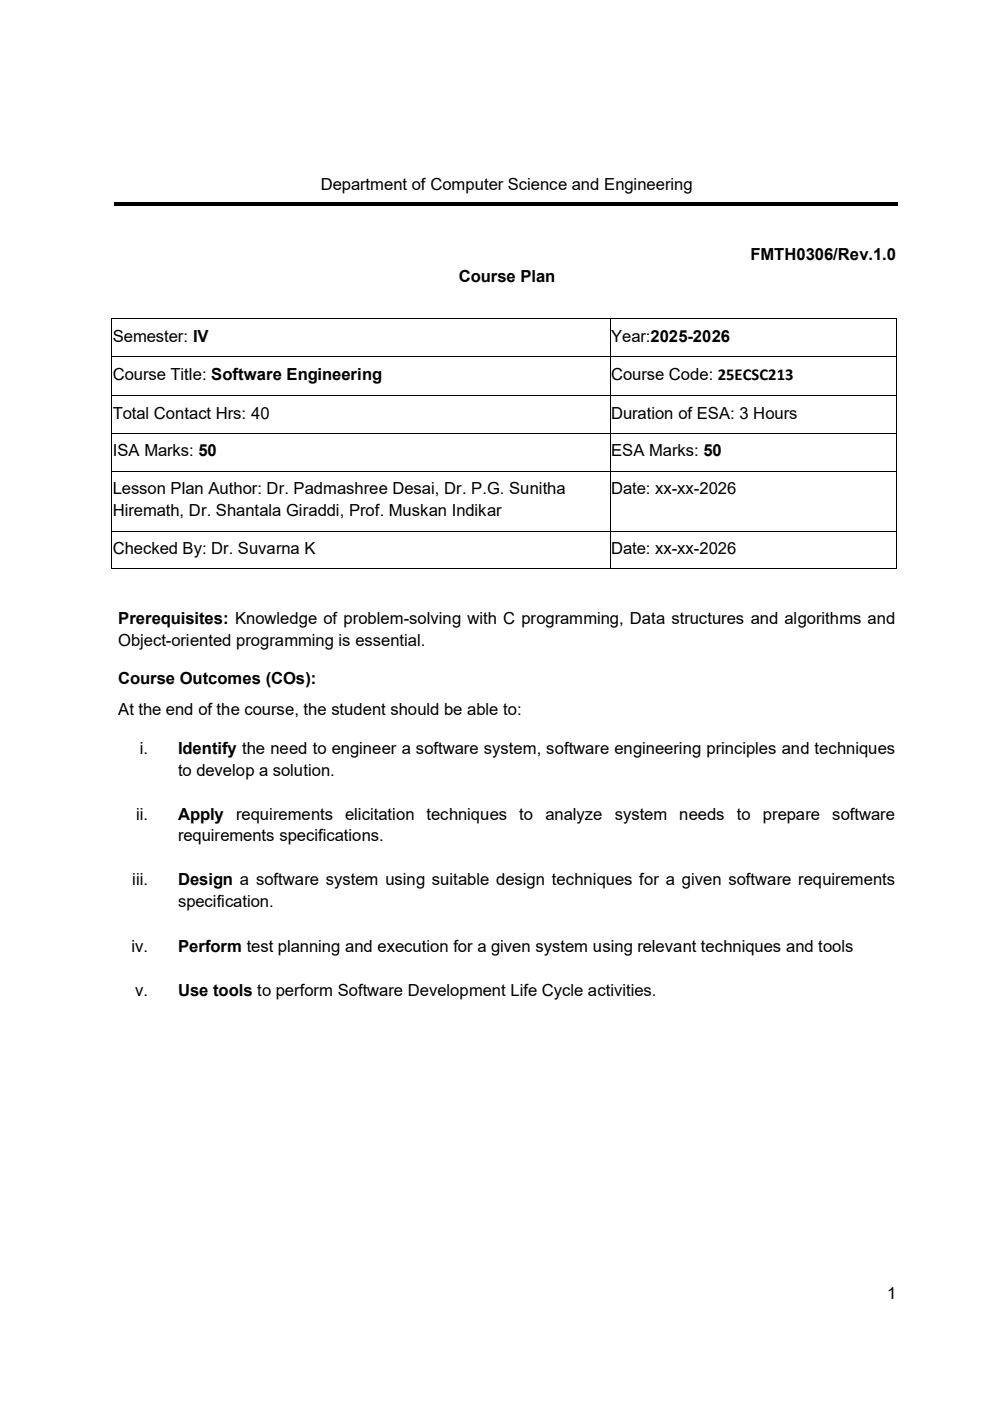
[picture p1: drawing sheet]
<svg xmlns="http://www.w3.org/2000/svg" width="210mm" height="297mm" viewBox="0 0 210 297" stroke-linecap="round" stroke-linejoin="round" font-family="sans-serif">
<defs><g id="words">
<g font-size="3.5">
<text x="68" y="40.3">Department of Computer Science and Engineering</text>
<text x="97.3" y="59.7">Course Plan</text>
<text x="159.2" y="55.1">FMTH0306/Rev.1.0</text>
<text x="23.9" y="72.4">Semester: IV</text>
<text x="129.6" y="72.4">Year:2025-2026</text>
<text x="23.9" y="80.5">Course Title: Software Engineering</text>
<text x="129.6" y="80.5">Course Code: 25ECSC213</text>
<text x="23.9" y="88.8">Total Contact Hrs: 40</text>
<text x="129.6" y="88.8">Duration of ESA: 3 Hours</text>
<text x="23.9" y="96.8">ISA Marks: 50</text>
<text x="129.6" y="96.8">ESA Marks: 50</text>
<text x="23.9" y="104.8">Lesson Plan Author: Dr. Padmashree Desai, Dr. P.G. Sunitha</text>
<text x="129.6" y="104.8">Date: xx-xx-2026</text>
<text x="23.9" y="109.5">Hiremath, Dr. Shantala Giraddi, Prof. Muskan Indikar</text>
<text x="23.9" y="117.5">Checked By: Dr. Suvarna K</text>
<text x="129.6" y="117.5">Date: xx-xx-2026</text>
<text x="25.1" y="132.2">Prerequisites: Knowledge of problem-solving with C programming, Data structures and algorithms and</text>
<text x="25.1" y="136.9">Object-oriented programming is essential.</text>
<text x="25.1" y="145.1">Course Outcomes (COs):</text>
<text x="25.1" y="151.6">At the end of the course, the student should be able to:</text>
<text x="29.6" y="159.8">i.</text>
<text x="37.8" y="159.8">Identify the need to engineer a software system, software engineering principles and techniques</text>
<text x="37.8" y="164.4">to develop a solution.</text>
<text x="28.8" y="173.8">ii.</text>
<text x="37.8" y="173.8">Apply</text>
<text x="50.1" y="173.8">requirements</text>
<text x="73.2" y="173.8">elicitation</text>
<text x="90.5" y="173.8">techniques</text>
<text x="110.1" y="173.8">to</text>
<text x="115.7" y="173.8">analyze</text>
<text x="130.4" y="173.8">system</text>
<text x="144.1" y="173.8">needs</text>
<text x="156.3" y="173.8">to</text>
<text x="161.8" y="173.8">prepare</text>
<text x="176.5" y="173.8">software</text>
<text x="37.8" y="178.4">requirements specifications.</text>
<text x="28.1" y="187.7">iii.</text>
<text x="37.8" y="187.7">Design a software system using suitable design techniques for a given software requirements</text>
<text x="37.8" y="192.4">specification.</text>
<text x="27.9" y="201.8">iv.</text>
<text x="37.8" y="201.8">Perform test planning and execution for a given system using relevant techniques and tools</text>
<text x="28.7" y="211.1">v.</text>
<text x="37.8" y="211.1">Use tools to perform Software Development Life Cycle activities.</text>
<text x="188.2" y="275.5">1</text>
</g>
</g></defs>
<g fill="#000">
<path d="M24.4 42.8h166.1v.8h-166.1z" fill-rule="evenodd"/>
<path d="M23.6 67.5h.2v1.6h-.2z" fill-rule="evenodd"/>
<path d="M23.6 67.5h.2v.2h-.2z" fill-rule="evenodd"/>
<path d="M23.6 75.5h.2v1.6h-.2z" fill-rule="evenodd"/>
<path d="M129.4 67.7h.2v1.4h-.2z" fill-rule="evenodd"/>
<path d="M129.4 67.5h.2v.2h-.2z" fill-rule="evenodd"/>
<path d="M129.4 75.5h.2v1.6h-.2z" fill-rule="evenodd"/>
<path d="M190.1 67.5h.1v1.6h-.1z" fill-rule="evenodd"/>
<path d="M190.1 67.5h.1v.2h-.1z" fill-rule="evenodd"/>
<path d="M190.1 75.5h.1v1.6h-.1z" fill-rule="evenodd"/>
<path d="M23.6 83.8h.2v1.6h-.2z" fill-rule="evenodd"/>
<path d="M23.6 91.8h.2v1.6h-.2z" fill-rule="evenodd"/>
<path d="M129.4 83.8h.2v1.6h-.2z" fill-rule="evenodd"/>
<path d="M129.4 91.8h.2v1.6h-.2z" fill-rule="evenodd"/>
<path d="M190.1 83.8h.1v1.6h-.1z" fill-rule="evenodd"/>
<path d="M190.1 91.8h.1v1.6h-.1z" fill-rule="evenodd"/>
<path d="M23.6 99.9h.2v1.6h-.2z" fill-rule="evenodd"/>
<path d="M23.6 112.6h.2v1.6h-.2z" fill-rule="evenodd"/>
<path d="M129.4 99.9h.2v1.6h-.2z" fill-rule="evenodd"/>
<path d="M129.4 112.6h.2v1.6h-.2z" fill-rule="evenodd"/>
<path d="M190.1 99.9h.1v1.6h-.1z" fill-rule="evenodd"/>
<path d="M190.1 112.6h.1v1.6h-.1z" fill-rule="evenodd"/>
<path d="M23.6 120.5h.2v.2h-.2z" fill-rule="evenodd"/>
<path d="M23.6 120.5h.2v.2h-.2z" fill-rule="evenodd"/>
<path d="M129.4 120.5h.2v.2h-.2z" fill-rule="evenodd"/>
<path d="M190.1 120.5h.1v.2h-.1z" fill-rule="evenodd"/>
<path d="M190.1 120.5h.1v.2h-.1z" fill-rule="evenodd"/>
</g>
<g fill="none" stroke="#000" stroke-width=".21">
<path d="M23.7 69.1v6.4M23.7 77.1v6.7M23.8 67.6h105.6M23.8 75.6h105.6M129.5 69.1v6.4M129.5 77.1v6.7M129.6 67.6h60.5M129.6 75.6h60.5M190.1 69.1v6.4M190.1 77.1v6.7M23.7 85.4v6.4M23.7 93.4v6.5"/>
<path d="M23.8 83.9h105.6M23.8 91.9h105.6M23.8 100h105.6M129.5 85.4v6.4M129.5 93.4v6.5M129.6 83.9h60.5M129.6 91.9h60.5M129.6 100h60.5M190.1 85.4v6.4M190.1 93.4v6.5M23.7 101.5v11.1M23.7 114.2v6.3"/>
<path d="M23.8 112.7h105.6M129.5 101.5v11.1M129.5 114.2v6.3M129.6 112.7h60.5M190.1 101.5v11.1M190.1 114.2v6.3M23.8 120.6h105.6M129.6 120.6h60.5"/>
</g>
<use href="#words"/>
</svg>
